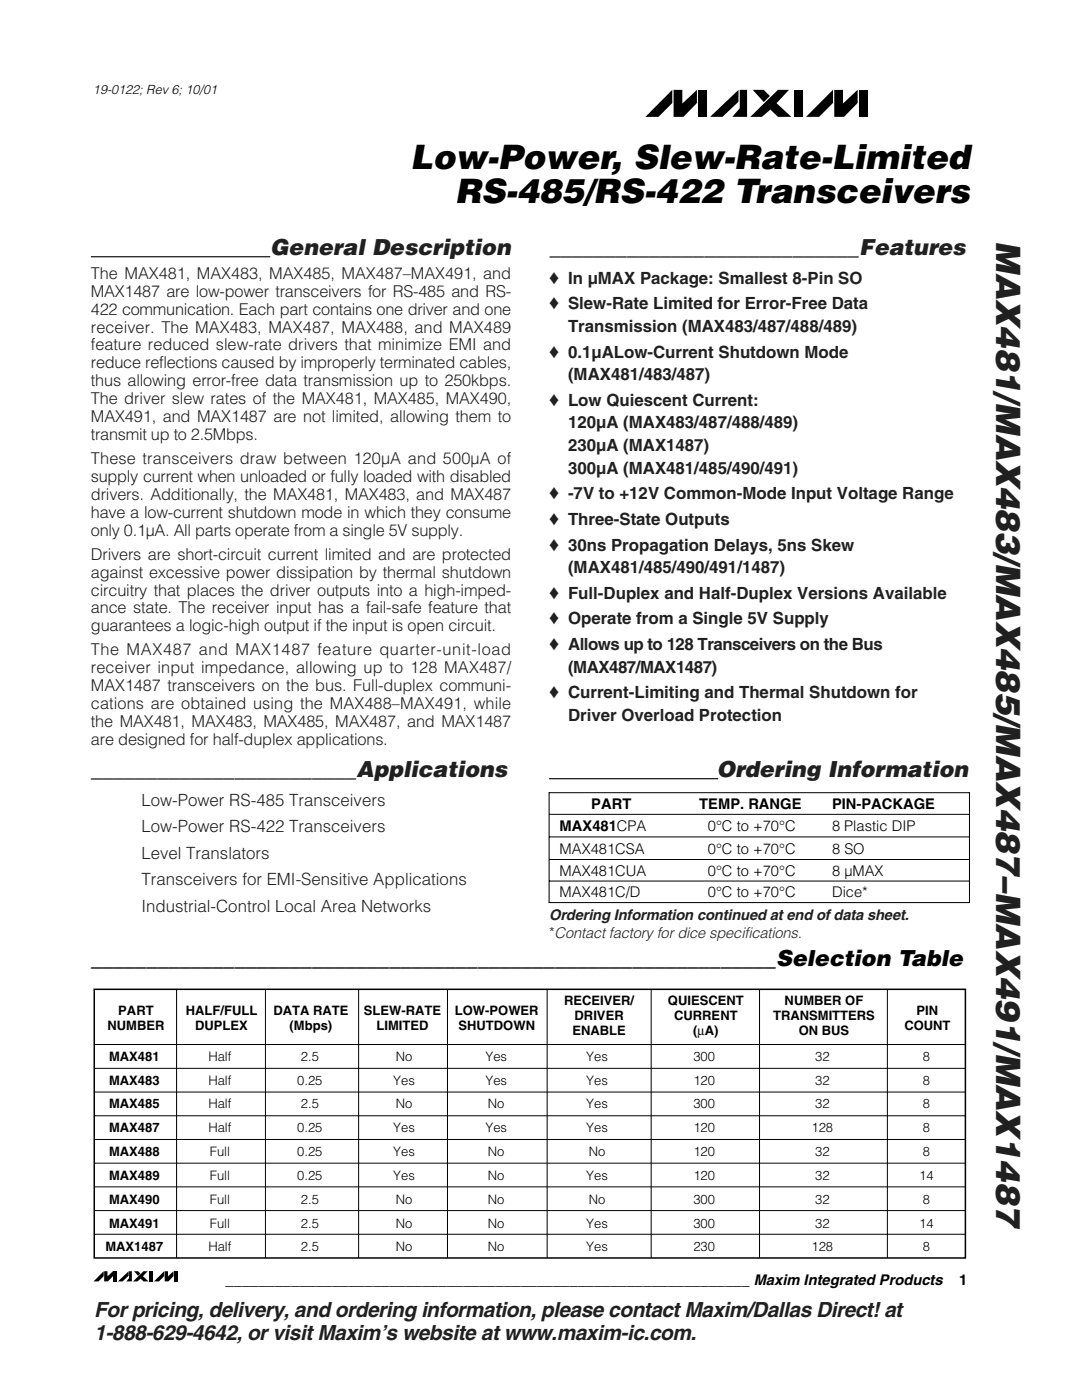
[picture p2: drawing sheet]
<svg xmlns="http://www.w3.org/2000/svg" width="216mm" height="279mm" viewBox="0 0 216 279" stroke-linecap="round" stroke-linejoin="round" font-family="sans-serif">
<defs><g id="words">
<g font-size="6.7">
<text x="81.9" y="33.8">Low-Power, Slew-Rate-Limited</text>
<text x="90.8" y="40.5">RS-485/RS-422 Transceivers</text>
</g>
<text font-size="6.7" fill="#231f20" x="198.8" y="48.1" transform="rotate(90 198.8 48.1)">MAX481/MAX483/MAX485/MAX487–MAX491/MAX1487</text>
<g font-size="4.4" fill="#231f20">
<text x="53.9" y="50.8">General Description</text>
<text x="109.8" y="50.8">____________________________Features</text>
<text x="18.2" y="155">________________________Applications</text>
<text x="143" y="155">Ordering Information</text>
</g>
<text font-size="4.4" x="18.2" y="192.8">______________________________________________________________Selection Table</text>
<g font-size="4.2" fill="#231f20">
<text x="18.8" y="262.8">For pricing, delivery, and ordering information, please contact Maxim/Dallas Direct!at</text>
<text x="18.8" y="267.4">1-888-629-4642, or visit Maxim’s website at www.maxim-ic.com.</text>
</g>
<g font-size="3.4" fill="#231f20">
<text x="109.6" y="56.6">♦ In µMAX Package: Smallest 8-Pin SO</text>
<text x="109.6" y="61.7">♦ Slew-Rate Limited for Error-Free Data</text>
<text x="109.6" y="71.4">♦ 0.1µALow-Current Shutdown Mode</text>
<text x="113.3" y="66.2">Transmission (MAX483/487/488/489)</text>
<text x="113.3" y="75.9">(MAX481/483/487)</text>
<text x="109.6" y="81">♦ Low Quiescent Current:</text>
<text x="113.3" y="85.5">120µA (MAX483/487/488/489)</text>
<text x="113.3" y="90">230µA (MAX1487)</text>
<text x="113.3" y="94.5">300µA (MAX481/485/490/491)</text>
<text x="109.6" y="99.6">♦ -7V to +12V Common-Mode Input Voltage Range</text>
<text x="109.6" y="104.8">♦ Three-State Outputs</text>
<text x="109.6" y="109.9">♦ 30ns Propagation Delays, 5ns Skew</text>
<text x="109.6" y="119.5">♦ Full-Duplex and Half-Duplex Versions Available</text>
<text x="113.3" y="114.4">(MAX481/485/490/491/1487)</text>
<text x="109.6" y="124.6">♦ Operate from a Single 5V Supply</text>
<text x="109.6" y="129.7">♦ Allows up to 128 Transceivers on the Bus</text>
<text x="113.3" y="134.3">(MAX487/MAX1487)</text>
<text x="109.6" y="139.4">♦ Current-Limiting and Thermal Shutdown for</text>
<text x="113.3" y="143.9">Driver Overload Protection</text>
<text x="28.2" y="160.8">Low-Power RS-485 Transceivers</text>
<text x="28.2" y="166.1">Low-Power RS-422 Transceivers</text>
<text x="28.2" y="171.4">Level Translators</text>
<text x="28.2" y="176.7">Transceivers for EMI-Sensitive Applications</text>
<text x="28.2" y="182">Industrial-Control Local Area Networks</text>
</g>
<g font-size="3.3" fill="#231f20">
<text x="18.1" y="55.7">The MAX481, MAX483, MAX485, MAX487–MAX491, and</text>
<text x="18.1" y="59.2">MAX1487 are low-power transceivers for RS-485 and RS-</text>
<text x="18.1" y="62.8">422 communication. Each part contains one driver and one</text>
<text x="18.1" y="66.4">receiver. The MAX483, MAX487, MAX488, and MAX489</text>
<text x="18.1" y="69.9">feature reduced slew-rate drivers that minimize EMI and</text>
<text x="18.1" y="73.5">reduce reflections caused by improperly terminated cables,</text>
<text x="18.1" y="77.1">thus allowing error-free data transmission up to 250kbps.</text>
<text x="18.1" y="80.6">The driver slew rates of the MAX481, MAX485, MAX490,</text>
<text x="18.1" y="84.2">MAX491, and MAX1487 are not limited, allowing them to</text>
<text x="18.1" y="87.8">transmit up to 2.5Mbps.</text>
<text x="18.1" y="92.6">These transceivers draw between 120µA and 500µA of</text>
<text x="18.1" y="96.2">supply current when unloaded or fully loaded with disabled</text>
<text x="18.1" y="99.7">drivers. Additionally, the MAX481, MAX483, and MAX487</text>
<text x="18.1" y="103.3">have a low-current shutdown mode in which they consume</text>
<text x="18.1" y="106.9">only 0.1µA. All parts operate from a single 5V supply.</text>
<text x="18.1" y="111.7">Drivers are short-circuit current limited and are protected</text>
<text x="18.1" y="115.3">against excessive power dissipation by thermal shutdown</text>
<text x="18.1" y="118.9">circuitry that places the driver outputs into a high-imped-</text>
<text x="18.1" y="122.4">ance state. The receiver input has a fail-safe feature that</text>
<text x="18.1" y="126">guarantees a logic-high output if the input is open circuit.</text>
<text x="18.1" y="130.8">The MAX487 and MAX1487 feature quarter-unit-load</text>
<text x="18.1" y="134.4">receiver input impedance, allowing up to 128 MAX487/</text>
<text x="18.1" y="138">MAX1487 transceivers on the bus. Full-duplex communi-</text>
<text x="18.1" y="141.5">cations are obtained using the MAX488–MAX491, while</text>
<text x="18.1" y="145.1">the MAX481, MAX483, MAX485, MAX487, and MAX1487</text>
<text x="18.1" y="148.7">are designed for half-duplex applications.</text>
</g>
<g font-size="2.9">
<text x="118" y="161.4">PART</text>
<text x="139.5" y="161.4">TEMP. RANGE</text>
<text x="166" y="161.4">PIN-PACKAGE</text>
<text x="111.7" y="165.8">MAX481CPA</text>
<text x="141.3" y="165.8">0°C to +70°C</text>
<text x="166" y="165.8">8 Plastic DIP</text>
<text x="111.7" y="170.3">MAX481CSA</text>
<text x="141.3" y="170.3">0°C to +70°C</text>
<text x="166" y="170.3">8 SO</text>
<text x="111.7" y="174.7">MAX481CUA</text>
<text x="111.7" y="179">MAX481C/D</text>
<text x="141.3" y="174.7">0°C to +70°C</text>
<text x="141.3" y="179">0°C to +70°C</text>
<text x="166" y="179">Dice*</text>
<text x="166" y="174.7">8 µMAX</text>
<text x="45" y="256.4">________________________________________________________________ Maxim Integrated Products</text>
<text x="191.4" y="256.4">1</text>
</g>
<g font-size="2.9" fill="#231f20">
<text x="109.6" y="183.5">Ordering Information continued at end of data sheet.</text>
<text x="109.6" y="187.2">*Contact factory for dice specifications.</text>
</g>
<g font-size="2.6">
<text x="23.6" y="202.5">PART</text>
<text x="37.1" y="202.5">HALF/FULL</text>
<text x="54.6" y="202.5">DATA RATE</text>
<text x="72.6" y="202.5">SLEW-RATE</text>
<text x="90.8" y="202.5">LOW-POWER</text>
<text x="112.6" y="200.6">RECEIVER/</text>
<text x="114.7" y="203.6">DRIVER</text>
<text x="133.3" y="200.6">QUIESCENT</text>
<text x="134.5" y="203.6">CURRENT</text>
<text x="154.3" y="203.6">TRANSMITTERS</text>
<text x="156.6" y="200.6">NUMBER OF</text>
<text x="182.9" y="202.5">PIN</text>
<text x="21.4" y="205.5">NUMBER</text>
<text x="38.9" y="205.5">DUPLEX</text>
<text x="57.8" y="205.5">(Mbps)</text>
<text x="75.1" y="205.5">LIMITED</text>
<text x="91.5" y="205.5">SHUTDOWN</text>
<text x="114.2" y="206.6">ENABLE</text>
<text x="138.3" y="206.6">(µA)</text>
<text x="159.4" y="206.6">ON BUS</text>
<text x="180.5" y="205.5">COUNT</text>
<text x="21.8" y="211.7">MAX481</text>
<text x="41.6" y="211.7">Half</text>
<text x="60" y="211.7">2.5</text>
<text x="79" y="211.7">No</text>
<text x="96.9" y="211.7">Yes</text>
<text x="117" y="211.7">Yes</text>
<text x="138.4" y="211.7">300</text>
<text x="162.7" y="211.7">32</text>
<text x="184.1" y="211.7">8</text>
<text x="21.8" y="216.5">MAX483</text>
<text x="21.8" y="221.2">MAX485</text>
<text x="41.6" y="216.5">Half</text>
<text x="41.6" y="221.2">Half</text>
<text x="59.3" y="216.5">0.25</text>
<text x="60" y="221.2">2.5</text>
<text x="78.5" y="216.5">Yes</text>
<text x="79" y="221.2">No</text>
<text x="96.9" y="216.5">Yes</text>
<text x="97.4" y="221.2">No</text>
<text x="117" y="216.5">Yes</text>
<text x="117" y="221.2">Yes</text>
<text x="138.4" y="216.5">120</text>
<text x="138.4" y="221.2">300</text>
<text x="162.7" y="216.5">32</text>
<text x="162.7" y="221.2">32</text>
<text x="184.1" y="216.5">8</text>
<text x="184.1" y="221.2">8</text>
<text x="21.8" y="226">MAX487</text>
<text x="41.6" y="226">Half</text>
<text x="59.3" y="226">0.25</text>
<text x="78.5" y="226">Yes</text>
<text x="96.9" y="226">Yes</text>
<text x="117" y="226">Yes</text>
<text x="138.4" y="226">120</text>
<text x="161.9" y="226">128</text>
<text x="184.1" y="226">8</text>
<text x="21.8" y="230.7">MAX488</text>
<text x="41.9" y="230.7">Full</text>
<text x="59.3" y="230.7">0.25</text>
<text x="78.5" y="230.7">Yes</text>
<text x="97.4" y="230.7">No</text>
<text x="117.5" y="230.7">No</text>
<text x="138.4" y="230.7">120</text>
<text x="162.7" y="230.7">32</text>
<text x="184.1" y="230.7">8</text>
<text x="21.8" y="235.5">MAX489</text>
<text x="41.9" y="235.5">Full</text>
<text x="59.3" y="235.5">0.25</text>
<text x="78.5" y="235.5">Yes</text>
<text x="97.4" y="235.5">No</text>
<text x="117" y="235.5">Yes</text>
<text x="138.4" y="235.5">120</text>
<text x="162.7" y="235.5">32</text>
<text x="183.4" y="235.5">14</text>
<text x="21.8" y="240.2">MAX490</text>
<text x="21.8" y="245">MAX491</text>
<text x="41.9" y="240.2">Full</text>
<text x="41.9" y="245">Full</text>
<text x="60" y="240.2">2.5</text>
<text x="60" y="245">2.5</text>
<text x="79" y="240.2">No</text>
<text x="79" y="245">No</text>
<text x="97.4" y="240.2">No</text>
<text x="97.4" y="245">No</text>
<text x="117" y="245">Yes</text>
<text x="117.5" y="240.2">No</text>
<text x="138.4" y="240.2">300</text>
<text x="138.4" y="245">300</text>
<text x="162.7" y="240.2">32</text>
<text x="162.7" y="245">32</text>
<text x="183.4" y="245">14</text>
<text x="184.1" y="240.2">8</text>
<text x="21" y="249.8">MAX1487</text>
<text x="41.6" y="249.8">Half</text>
<text x="60" y="249.8">2.5</text>
<text x="79" y="249.8">No</text>
<text x="97.4" y="249.8">No</text>
<text x="117" y="249.8">Yes</text>
<text x="138.4" y="249.8">230</text>
<text x="161.9" y="249.8">128</text>
<text x="184.1" y="249.8">8</text>
</g>
<text font-size="2.5" x="18.6" y="18.8">19-0122; Rev 6; 10/01</text>
</g></defs>
<path d="M18.1 51.2h35.8M109.6 155.4h33.7" fill="none" stroke="#231f20" stroke-width=".26"/>
<path d="M134.1 17.9v2.7l-2.7 2.7h-2.6zM134.4 17.9h1.7v2.8l3-2.8v2.7l-2.7 2.7h-2zM150.2 17.9h2.2l1.2 1.3-1.2 1.2zM149.7 23.3l5.5-5.4h2.2l-2.5 2.7 3 2.7h-2.7l-1.5-1.4-1.7 1.4zM166.2 17.9v2.7l-2.8 2.7h-2.6zM166.5 18l1.7-.1v2.8l2.9-2.8v2.7l-2.7 2.7h-1.9zM139.3 17.9h1.8v5.4h-1.8zM141.7 23.3l5.7-5.4-.1 2.4-3.2 3zM147.6 17.9h1.5v5.4h-3l1.5-1.7zM158.5 17.9h1.8v5.4h-1.8zM171.4 17.9h1.8v5.4h-1.8z" fill="#000"/>
<path d="M18.5 251.7h25.7v5.1h-25.7z" fill-rule="evenodd" fill="#fff"/>
<path d="M20.7 253.7v1l-1.1 1h-.9zM20.8 253.7h.6v1l1.1-1v1l-1 1h-.7zM22.6 253.7h.7v2h-.7zM23.5 255.7l2.2-2v.9l-1.2 1.1zM25.8 253.7h.5v2h-1.1l.6-.6zM26.7 253.7h.9l.4 .5-.4 .4zM26.5 255.7l2.1-2h.9l-1 1 1.1 1h-1l-.5-.5-.7 .5zM29.9 253.7h.6v2h-.6zM32.8 253.7v1l-1.1 1h-1zM32.9 253.7h.6v1l1.1-1v1l-1 1h-.7zM34.7 253.7h.7v2h-.7z" fill="#000"/>
<path d="M109.6 158.2h83.8v21.9h-83.8z" fill-rule="evenodd" fill="#fff"/>
<g fill="none" stroke="#000" stroke-width=".2">
<path d="M109.5 158.2h84M109.6 158.1v22.1M193.4 158.1v22.1M109.6 162.5h83.8M109.6 167h83.8M109.6 171.5h83.8M109.6 175.8h83.8M35.2 197.4v53.7M53 197.4v53.7M71.6 197.4v53.7M89.3 197.4v53.7M109.2 197.4v53.7"/>
<path d="M109.5 180.1h84M129.9 197.4v53.7M151.6 197.4v53.7M177.1 197.4v53.7M18.8 217.9h173.8M18.8 213.2h173.8M18.8 208.5h173.8M18.8 236.9h173.8M18.8 232.1h173.8M18.8 227.4h173.8M18.8 222.7h173.8M18.8 246.3h173.8"/>
<path d="M18.8 241.6h173.8"/>
</g>
<path d="M18.8 197.4h173.8v53.7h-173.8z" fill="none" stroke="#000" stroke-width=".3"/>
<use href="#words"/>
</svg>
